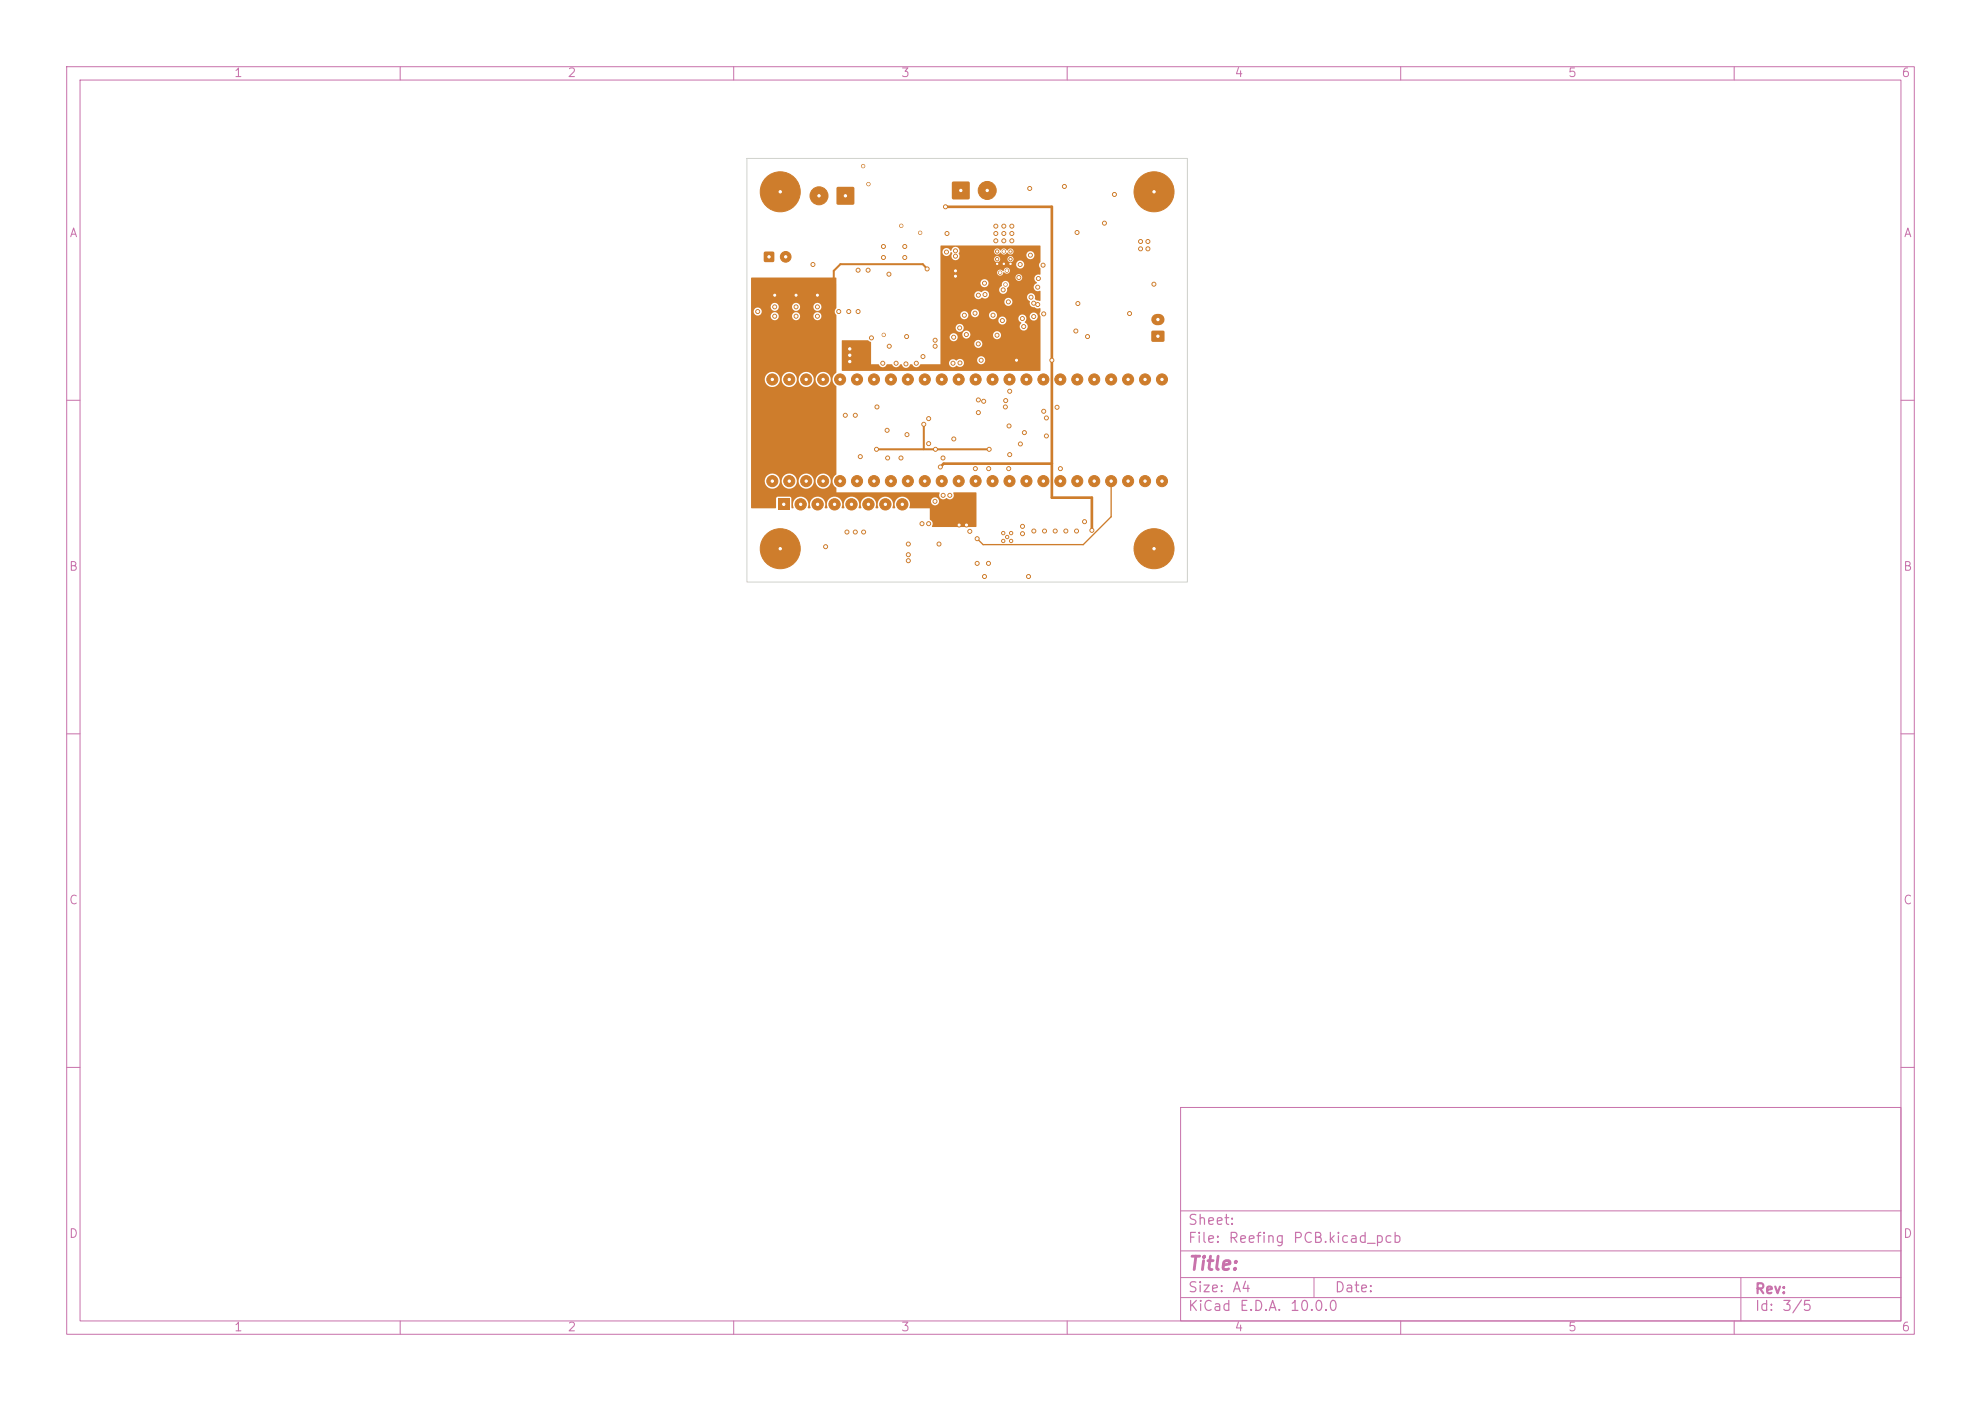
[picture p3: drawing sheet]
<svg xmlns="http://www.w3.org/2000/svg" width="297mm" height="210mm" viewBox="0 0 297 210" stroke-linecap="round" stroke-linejoin="round" font-family="sans-serif">
<defs><g id="words">
<text font-size="2" fill="#c872ab" x="178" y="190.9">Title:</text>
<g font-size="1.5" fill="#c872ab">
<text x="178" y="184">Sheet:</text>
<text x="178" y="186.7">File:</text>
<text x="184.1" y="186.7">Reefing</text>
<text x="193.7" y="186.7">PCB.kicad_pcb</text>
<text x="178" y="196.9">KiCad</text>
<text x="178" y="194.1">Size:</text>
<text x="184.7" y="194.1">A4</text>
<text x="185.7" y="196.9">E.D.A.</text>
<text x="193.3" y="196.9">10.0.0</text>
<text x="200" y="194.1">Date:</text>
<text x="263" y="194.3">Rev:</text>
<text x="263" y="196.9">Id:</text>
<text x="267.1" y="196.9">3/5</text>
</g>
<g font-size="1.3" fill="#c872ab">
<text x="35" y="11.9">1</text>
<text x="85" y="11.9">2</text>
<text x="135" y="11.9">3</text>
<text x="185" y="11.9">4</text>
<text x="235" y="11.9">5</text>
<text x="285" y="11.9">6</text>
<text x="10.3" y="35.9">A</text>
<text x="285.4" y="35.9">A</text>
<text x="10.3" y="85.9">B</text>
<text x="285.3" y="85.9">B</text>
<text x="10.3" y="135.9">C</text>
<text x="285.3" y="135.9">C</text>
<text x="10.3" y="185.9">D</text>
<text x="285.3" y="185.9">D</text>
<text x="35" y="199.9">1</text>
<text x="85" y="199.9">2</text>
<text x="135" y="199.9">3</text>
<text x="185" y="199.9">4</text>
<text x="235" y="199.9">5</text>
<text x="285" y="199.9">6</text>
</g>
</g></defs>
<g fill="none" stroke="#c872ab" stroke-width=".15">
<path d="M10 10h277v190h-277zM12 12h273v186h-273zM60 10v2M110 10v2M160 10v2M210 10v2M260 10v2M10 60h2M285 60h2M10 110h2M285 110h2M10 160h2"/>
<path d="M177 166h108v32h-108zM285 160h2M60 198v2M110 198v2M160 198v2M177 194.5h108M177 191.5h108M177 187.5h108M177 181.5h108M197 191.5v3M210 198v2M260 198v2"/>
<path d="M261 191.5v6.5"/>
</g>
<path d="M142.8 27.3h2.5v2.5h-2.5z" fill="#ce7d2c"/>
<g fill="#ce7d2c" stroke="#ce7d2c" stroke-width=".15">
<circle cx="148" cy="28.5" r="1.35"/>
<circle cx="151.5" cy="39.5" r=".25"/>
<circle cx="150.5" cy="39.5" r=".25"/>
<circle cx="149.5" cy="39.5" r=".25"/>
<circle cx="151.5" cy="38.9" r=".25"/>
<circle cx="151.5" cy="37.7" r=".25"/>
<circle cx="149.5" cy="37.7" r=".25"/>
<circle cx="149.5" cy="38.9" r=".25"/>
</g>
<path d="M172.7 49.6h1.8v1.6h-1.8z" fill="#ce7d2c"/>
<path d="M173.4 47.9h.4" fill="none" stroke="#ce7d2c" stroke-width="1.7"/>
<path d="M125.5 28.1h2.5v2.5h-2.5z" fill="#ce7d2c"/>
<g fill="#ce7d2c" stroke="#ce7d2c" stroke-width=".15">
<circle cx="122.8" cy="29.3" r="1.35"/>
<circle cx="150.4" cy="79.9" r=".25"/>
<circle cx="150.4" cy="81.1" r=".25"/>
<circle cx="151" cy="80.5" r=".25"/>
<circle cx="151.6" cy="79.9" r=".25"/>
<circle cx="151.6" cy="81.1" r=".25"/>
<circle cx="117" cy="82.2" r="3"/>
<circle cx="173" cy="82.2" r="3"/>
<circle cx="117" cy="28.7" r="3"/>
<circle cx="169.1" cy="56.9" r=".83"/>
<circle cx="166.6" cy="56.9" r=".83"/>
<circle cx="164.1" cy="56.9" r=".83"/>
<circle cx="161.5" cy="56.9" r=".83"/>
<circle cx="159" cy="56.9" r=".83"/>
<circle cx="156.4" cy="56.9" r=".83"/>
<circle cx="153.9" cy="56.9" r=".83"/>
<circle cx="151.4" cy="56.9" r=".83"/>
<circle cx="148.8" cy="56.9" r=".83"/>
<circle cx="146.3" cy="56.9" r=".83"/>
<circle cx="143.7" cy="56.9" r=".83"/>
<circle cx="141.2" cy="56.9" r=".83"/>
<circle cx="141.2" cy="72.1" r=".83"/>
<circle cx="143.7" cy="72.1" r=".83"/>
<circle cx="146.3" cy="72.1" r=".83"/>
<circle cx="148.8" cy="72.1" r=".83"/>
<circle cx="151.4" cy="72.1" r=".83"/>
<circle cx="153.9" cy="72.1" r=".83"/>
<circle cx="156.4" cy="72.1" r=".83"/>
<circle cx="159" cy="72.1" r=".83"/>
<circle cx="161.5" cy="72.1" r=".83"/>
<circle cx="164.1" cy="72.1" r=".83"/>
<circle cx="166.6" cy="72.1" r=".83"/>
<circle cx="136.1" cy="56.9" r=".83"/>
<circle cx="133.6" cy="56.9" r=".83"/>
<circle cx="131" cy="56.9" r=".83"/>
<circle cx="128.5" cy="56.9" r=".83"/>
<circle cx="126" cy="56.9" r=".83"/>
<circle cx="123.4" cy="56.9" r=".83"/>
<circle cx="120.9" cy="56.9" r=".83"/>
<circle cx="118.3" cy="56.9" r=".83"/>
<circle cx="115.8" cy="56.9" r=".83"/>
<circle cx="115.8" cy="72.1" r=".83"/>
<circle cx="118.3" cy="72.1" r=".83"/>
<circle cx="120.9" cy="72.1" r=".83"/>
<circle cx="123.4" cy="72.1" r=".83"/>
<circle cx="126" cy="72.1" r=".83"/>
<circle cx="128.5" cy="72.1" r=".83"/>
<circle cx="131" cy="72.1" r=".83"/>
<circle cx="133.6" cy="72.1" r=".83"/>
<circle cx="136.1" cy="72.1" r=".83"/>
<circle cx="138.7" cy="56.9" r=".83"/>
<circle cx="169.1" cy="72.1" r=".83"/>
<circle cx="174.2" cy="72.1" r=".83"/>
<circle cx="171.7" cy="56.9" r=".83"/>
<circle cx="138.7" cy="72.1" r=".83"/>
<circle cx="171.7" cy="72.1" r=".83"/>
<circle cx="174.2" cy="56.9" r=".83"/>
</g>
<path d="M116.6 74.8h1.7v1.7h-1.7z" fill="#ce7d2c"/>
<g fill="#ce7d2c" stroke="#ce7d2c" stroke-width=".15">
<circle cx="120" cy="75.6" r=".85"/>
<circle cx="122.6" cy="75.6" r=".85"/>
<circle cx="125.1" cy="75.6" r=".85"/>
<circle cx="127.7" cy="75.6" r=".85"/>
<circle cx="130.2" cy="75.6" r=".85"/>
<circle cx="132.7" cy="75.6" r=".85"/>
<circle cx="135.3" cy="75.6" r=".85"/>
<circle cx="173" cy="28.7" r="3"/>
</g>
<path d="M114.6 37.8h1.4v1.4h-1.4z" fill="#ce7d2c"/>
<g fill="#ce7d2c" stroke="#ce7d2c" stroke-width=".15">
<circle cx="117.8" cy="38.5" r=".8"/>
<circle cx="141.8" cy="31" r=".3"/>
<circle cx="157.7" cy="54" r=".3"/>
<circle cx="141" cy="70" r=".3"/>
<circle cx="163.7" cy="79.5" r=".3"/>
<circle cx="151.7" cy="33.9" r=".3"/>
<circle cx="140.2" cy="75.1" r=".3"/>
<circle cx="113.6" cy="46.7" r=".3"/>
<circle cx="147.5" cy="60.2" r=".3"/>
<circle cx="116.1" cy="47.4" r=".3"/>
<circle cx="133.1" cy="68.6" r=".3"/>
<circle cx="146.5" cy="84.4" r=".3"/>
<circle cx="151.3" cy="63.9" r=".3"/>
<circle cx="154.2" cy="86.4" r=".3"/>
<circle cx="161.5" cy="34.9" r=".3"/>
<circle cx="156.5" cy="61.7" r=".3"/>
<circle cx="147.6" cy="86.4" r=".3"/>
<circle cx="116.1" cy="46" r=".3"/>
<circle cx="154.5" cy="38.3" r=".3"/>
<circle cx="141.4" cy="74.3" r=".3"/>
<circle cx="154.4" cy="28.3" r=".3"/>
<circle cx="151.7" cy="36.1" r=".3"/>
<circle cx="136.2" cy="81.6" r=".3"/>
<circle cx="169.3" cy="47" r=".3"/>
<circle cx="128.6" cy="40.5" r=".3"/>
<circle cx="125.8" cy="46.7" r=".3"/>
<circle cx="137.4" cy="54.4" r=".3"/>
<circle cx="122.5" cy="46" r=".3"/>
<circle cx="149.3" cy="36.1" r=".3"/>
<circle cx="135.1" cy="68.6" r=".3"/>
<circle cx="154.6" cy="44.6" r=".3"/>
<circle cx="151.7" cy="35" r=".3"/>
<circle cx="158.2" cy="79.6" r=".3"/>
<circle cx="136.2" cy="83.1" r=".3"/>
<circle cx="156.6" cy="79.6" r=".3"/>
<circle cx="149.3" cy="33.9" r=".3"/>
<circle cx="172.1" cy="37.3" r=".3"/>
<circle cx="153.3" cy="78.9" r=".3"/>
<circle cx="148.9" cy="47.3" r=".3"/>
<circle cx="163" cy="50.4" r=".3"/>
<circle cx="167.1" cy="29.2" r=".3"/>
<circle cx="119.4" cy="46" r=".3"/>
<circle cx="156.9" cy="65.4" r=".3"/>
<circle cx="119.4" cy="47.4" r=".3"/>
<circle cx="122.5" cy="47.4" r=".3"/>
<circle cx="147.1" cy="54" r=".3"/>
<circle cx="145.4" cy="79.7" r=".3"/>
<circle cx="130.2" cy="27.6" r=".25"/>
<circle cx="159.8" cy="79.6" r=".3"/>
<circle cx="132.4" cy="54.4" r=".3"/>
<circle cx="153.3" cy="80" r=".3"/>
<circle cx="162.6" cy="78.2" r=".3"/>
<circle cx="130.1" cy="40.5" r=".3"/>
<circle cx="140.8" cy="81.6" r=".3"/>
<circle cx="132.5" cy="50.2" r=".25"/>
<circle cx="172.1" cy="36.2" r=".3"/>
<circle cx="155.6" cy="45.7" r=".3"/>
<circle cx="155" cy="45.5" r=".3"/>
<circle cx="140.2" cy="51" r=".3"/>
<circle cx="150.5" cy="37.7" r=".25"/>
<circle cx="133.3" cy="41.1" r=".3"/>
<circle cx="150.5" cy="35" r=".3"/>
<circle cx="150.5" cy="33.9" r=".3"/>
<circle cx="165.6" cy="33.5" r=".3"/>
<circle cx="159.6" cy="27.9" r=".3"/>
<circle cx="136.2" cy="84.1" r=".3"/>
<circle cx="134.4" cy="54.4" r=".3"/>
<circle cx="171" cy="36.2" r=".3"/>
<circle cx="155" cy="79.6" r=".3"/>
<circle cx="142.4" cy="74.3" r=".3"/>
<circle cx="123.8" cy="82" r=".3"/>
<circle cx="161.6" cy="45.5" r=".3"/>
<circle cx="143.9" cy="54.4" r=".3"/>
<circle cx="171" cy="37.3" r=".3"/>
<circle cx="161.4" cy="79.6" r=".3"/>
<circle cx="150.5" cy="36.1" r=".3"/>
<circle cx="148.2" cy="84.4" r=".3"/>
<circle cx="132.5" cy="37" r=".3"/>
<circle cx="149.3" cy="35" r=".3"/>
<circle cx="141.4" cy="68.6" r=".3"/>
<circle cx="132.5" cy="38.6" r=".3"/>
<circle cx="121.9" cy="39.6" r=".3"/>
<circle cx="147.6" cy="42.5" r=".3"/>
<circle cx="127.2" cy="46.7" r=".3"/>
<circle cx="143.2" cy="37.6" r=".3"/>
<circle cx="143.2" cy="38.4" r=".3"/>
<circle cx="128.6" cy="46.7" r=".3"/>
<circle cx="135.1" cy="33.8" r=".25"/>
<circle cx="140.2" cy="51.9" r=".3"/>
<circle cx="143.2" cy="40.6" r=".3"/>
<circle cx="152.4" cy="54" r=".3"/>
<circle cx="143.2" cy="41.4" r=".3"/>
<circle cx="127.4" cy="54.2" r=".4"/>
<circle cx="127.4" cy="53.3" r=".4"/>
<circle cx="127.4" cy="52.3" r=".4"/>
<circle cx="129" cy="68.4" r=".3"/>
<circle cx="141.9" cy="37.8" r=".3"/>
<circle cx="135.9" cy="50.4" r=".3"/>
<circle cx="153.6" cy="64.9" r=".3"/>
<circle cx="159" cy="70.3" r=".3"/>
<circle cx="143.9" cy="49.2" r=".3"/>
<circle cx="144.9" cy="50.2" r=".3"/>
<circle cx="161.3" cy="49.6" r=".3"/>
<circle cx="173" cy="42.6" r=".3"/>
<circle cx="122.5" cy="44.2" r=".3"/>
<circle cx="116.1" cy="44.2" r=".3"/>
<circle cx="139" cy="40.3" r=".3"/>
<circle cx="119.4" cy="44.2" r=".3"/>
<circle cx="143.8" cy="78.7" r=".3"/>
<circle cx="144.9" cy="78.7" r=".3"/>
<circle cx="133.3" cy="51.9" r=".3"/>
<circle cx="138.4" cy="53.4" r=".3"/>
<circle cx="156.9" cy="62.7" r=".3"/>
<circle cx="151.4" cy="68.1" r=".3"/>
<circle cx="158.5" cy="61" r=".3"/>
<circle cx="153" cy="66.6" r=".3"/>
<circle cx="156.4" cy="39.7" r=".3"/>
<circle cx="156.5" cy="47" r=".3"/>
<circle cx="137.9" cy="34.9" r=".25"/>
<circle cx="129.4" cy="24.9" r=".25"/>
<circle cx="138.5" cy="63.6" r=".3"/>
<circle cx="155.6" cy="43" r=".3"/>
<circle cx="155" cy="47.5" r=".3"/>
<circle cx="131.4" cy="67.4" r=".3"/>
<circle cx="140.2" cy="67.4" r=".3"/>
<circle cx="148.3" cy="67.4" r=".3"/>
<circle cx="146.7" cy="44.2" r=".3"/>
<circle cx="152.9" cy="39.6" r=".3"/>
<circle cx="151.2" cy="45.3" r=".3"/>
<circle cx="139.2" cy="78.5" r=".3"/>
<circle cx="151.2" cy="70.3" r=".3"/>
<circle cx="148.2" cy="70.3" r=".3"/>
<circle cx="138.2" cy="78.5" r=".3"/>
<circle cx="135.7" cy="37" r=".3"/>
<circle cx="146.5" cy="80.7" r=".3"/>
<circle cx="152.8" cy="41.6" r=".3"/>
<circle cx="155.7" cy="41.7" r=".3"/>
<circle cx="151.4" cy="58.7" r=".3"/>
<circle cx="150.9" cy="40.6" r=".25"/>
<circle cx="153.3" cy="47.7" r=".3"/>
<circle cx="146.7" cy="61.9" r=".3"/>
<circle cx="153.5" cy="49" r=".3"/>
<circle cx="149.9" cy="40.9" r=".25"/>
<circle cx="149.5" cy="50.3" r=".3"/>
<circle cx="146.2" cy="47" r=".3"/>
<circle cx="150.3" cy="48" r=".3"/>
<circle cx="150.8" cy="60" r=".3"/>
<circle cx="150.4" cy="43.5" r=".3"/>
<circle cx="143" cy="50.6" r=".3"/>
<circle cx="144.6" cy="47.3" r=".3"/>
<circle cx="150.8" cy="42.6" r=".25"/>
<circle cx="147.7" cy="44.2" r=".3"/>
<circle cx="126.7" cy="62.3" r=".3"/>
<circle cx="127" cy="79.7" r=".3"/>
<circle cx="128.2" cy="79.7" r=".3"/>
<circle cx="128.2" cy="62.3" r=".3"/>
<circle cx="146.2" cy="70.3" r=".3"/>
<circle cx="129.5" cy="79.7" r=".3"/>
<circle cx="135.7" cy="38.6" r=".3"/>
<circle cx="150.7" cy="61" r=".3"/>
<circle cx="139.2" cy="66.5" r=".3"/>
<circle cx="139.2" cy="62.7" r=".3"/>
<circle cx="136" cy="65.1" r=".3"/>
<circle cx="146.7" cy="60" r=".3"/>
<circle cx="131.5" cy="61" r=".3"/>
<circle cx="142" cy="35" r=".3"/>
<circle cx="133" cy="64.5" r=".3"/>
<circle cx="143" cy="65.8" r=".3"/>
<circle cx="142.9" cy="54.4" r=".3"/>
<circle cx="146.7" cy="51.6" r=".3"/>
<circle cx="135.8" cy="54.6" r=".3"/>
<circle cx="130.7" cy="50.7" r=".3"/>
</g>
<path d="M141.7 31h16v43.6h6v4.9M157.7 69.5h-16.2l-.5 .5" fill="none" stroke="#ce7d2c" stroke-width=".4"/>
<path d="M139 40.3l-.7-.7h-12.3l-1 1v1.6M131.4 67.4h16.9M138.5 63.6v3.8" fill="none" stroke="#ce7d2c" stroke-width=".3"/>
<path d="M166.6 72.1v5.4l-4.2 4.1h-15l-.9-.8" fill="none" stroke="#ce7d2c" stroke-width=".2"/>
<g fill="#ce7d2c">
<path d="M112.6 41.6h12.7l.1 4.6a.65 .65 0 0 0 0 1.1v8.5a1.24 1.24 0 0 0 0 2.1v13.2a1.24 1.24 0 0 0 0 2.1v.6h15.4l.1 .1a.64 .64 0 0 0 .2 .8 .64 .64 0 0 0 .8-.1 .64 .64 0 0 0 .9 .1 .64 .64 0 0 0 .1-.8l3.5-.1v5.1l-6.6 .1-.1-.1a.77 .77 0 0 0-.3-1.1v-1.6h-3v-.7l-.1-.4h3.3v.1a.61 .61 0 0 0 .9 .5 .61 .61 0 0 0 0-1.1 .61 .61 0 0 0-.9 .5l-3.3-.1a1.18 1.18 0 0 0-1.6-.4 1.18 1.18 0 0 0-.5 1.5l-.3 .1-.1-.1a1.17 1.17 0 0 0-1.1-1.6 1.17 1.17 0 0 0-1 1.6l-.3 .1-.1-.1a1.17 1.17 0 0 0-1.1-1.6 1.17 1.17 0 0 0-1.1 1.6l-.3 .1-.1-.1a1.17 1.17 0 0 0-1.1-1.6 1.17 1.17 0 0 0-1 1.6l-.3 .1-.1-.1a1.17 1.17 0 0 0-1.1-1.6 1.17 1.17 0 0 0-1 1.6l-.4 .1-.1-.1a1.17 1.17 0 0 0-1.1-1.6 1.17 1.17 0 0 0-1 1.6l-.3 .1-.1-.1a1.17 1.17 0 0 0-1.1-1.6 1.17 1.17 0 0 0-1 1.6l-.2 .1-.1-.1v-1.4l-.2-.2-1.9-.1-.2 .3-.1 1.5h-3.7v-4.2h2.1a1.14 1.14 0 0 0 1.1 1.3 1.14 1.14 0 0 0 1.1-1.3h.3v.2a1.14 1.14 0 0 0 1.2 1 1.14 1.14 0 0 0 1.1-1.2h.2v.2a1.14 1.14 0 0 0 1.3 1 1.14 1.14 0 0 0 1-1.2h.3v.2a1.14 1.14 0 0 0 1.7 .9 1.14 1.14 0 0 0 0-1.9 1.14 1.14 0 0 0-1.7 .8h-.3v-.1a1.14 1.14 0 0 0-1.2-.9 1.14 1.14 0 0 0-1.1 1h-.2l-.1-.1a1.14 1.14 0 0 0-1.2-.9 1.14 1.14 0 0 0-1 1h-.3v-.1a1.14 1.14 0 0 0-1.2-.9 1.14 1.14 0 0 0-1 1h-2.1v-15.2h2.1v.2a1.14 1.14 0 0 0 1.2 1 1.14 1.14 0 0 0 1-1.2h.3v.2a1.14 1.14 0 0 0 1.2 1 1.14 1.14 0 0 0 1.1-1.2h.2v.2a1.14 1.14 0 0 0 1.3 1 1.14 1.14 0 0 0 1-1.2h.3v.2a1.14 1.14 0 0 0 1.7 .8 1.14 1.14 0 0 0 0-1.9 1.14 1.14 0 0 0-1.7 .9h-.3v-.2a1.14 1.14 0 0 0-1.2-.9 1.14 1.14 0 0 0-1.1 1.1h-.2l-.1-.2a1.14 1.14 0 0 0-1.2-.9 1.14 1.14 0 0 0-1 1.1h-.3v-.2a1.14 1.14 0 0 0-1.2-.9 1.14 1.14 0 0 0-1 1.1h-2.1v-9.5h2.9v.2a.61 .61 0 0 0 .7 .5 .61 .61 0 0 0 .6-.7h1.9v.2a.61 .61 0 0 0 .7 .5 .61 .61 0 0 0 .6-.7h1.9v.2a.61 .61 0 0 0 1 .4 .61 .61 0 0 0 0-1 .61 .61 0 0 0-1 .4h-1.9l-.1-.1a.61 .61 0 0 0-.6-.4 .61 .61 0 0 0-.6 .5h-1.9l-.1-.1a.61 .61 0 0 0-.6-.4 .61 .61 0 0 0-.6 .5h-2.9v-.7h.4v.2a.61 .61 0 0 0 .9 .4 .61 .61 0 0 0 0-1 .61 .61 0 0 0-.9 .4h-.4v-.7h2.9v.2a.61 .61 0 0 0 .7 .5 .61 .61 0 0 0 .6-.7h1.9v.2a.61 .61 0 0 0 .7 .5 .61 .61 0 0 0 .6-.7h1.9v.2a.61 .61 0 0 0 1 .4 .61 .61 0 0 0 0-1 .61 .61 0 0 0-1 .4h-1.9l-.1-.1a.61 .61 0 0 0-.6-.4 .61 .61 0 0 0-.6 .5h-1.9l-.1-.1a.61 .61 0 0 0-.6-.4 .61 .61 0 0 0-.6 .5h-2.9z"/>
<path d="M126.2 51h3.9l.5 .3v3.3h1.1a.7 .7 0 0 0 .7 .5 .7 .7 0 0 0 .6-.5h.8a.67 .67 0 0 0 .6 .5 .67 .67 0 0 0 .6-.5h.2a.67 .67 0 0 0 .7 .6 .67 .67 0 0 0 .6-.6h.3a.67 .67 0 0 0 .6 .5 .67 .67 0 0 0 .6-.5h3v-.2h1.3v.1a.67 .67 0 0 0 .5 .5 .67 .67 0 0 0 .7-.2 .61 .61 0 0 0 .9 0 .61 .61 0 0 0-.1-.9h2.2v.2a.61 .61 0 0 0 .9 .4 .61 .61 0 0 0 0-1 .61 .61 0 0 0-.9 .4h-2.2a.8 .8 0 0 0-1 .1 .61 .61 0 0 0-.6-.1 .61 .61 0 0 0-.4 .5h-1.3v-2.9h5.1v.1a.61 .61 0 0 0 .9 .5 .61 .61 0 0 0 0-1.1 .61 .61 0 0 0-.9 .5h-5.1v-1h1.4v.1a.61 .61 0 0 0 .9 .5 .61 .61 0 0 0 .1-1h.9v.1a.6 .6 0 0 0 .6 .6 .6 .6 0 0 0 .6-.6h3.4v.1a.61 .61 0 0 0 .9 .5 .61 .61 0 0 0 0-1.1 .61 .61 0 0 0-.9 .5h-3.4v-.1a.61 .61 0 0 0-.6-.6 .61 .61 0 0 0-.6 .6h-1a.61 .61 0 0 0-.9 .4h-1.4v-1.4h2.3v.1a.61 .61 0 0 0 .9 .5 .61 .61 0 0 0 0-1.1 .61 .61 0 0 0-.9 .5h-2.3v-1.1h8.7v.1a.61 .61 0 0 0 .8 .5 .61 .61 0 0 0 .3-.9h1.9v.3l.4 .5a.61 .61 0 0 0 0 .9 .61 .61 0 0 0 .9-.2 .61 .61 0 0 0-.3-.8l-.1-.2a.61 .61 0 0 0 .2-.8h.6v.1a.61 .61 0 0 0 .9 .5 .61 .61 0 0 0 0-1.1 .61 .61 0 0 0-.9 .5h-.6l-.2-.1a.61 .61 0 0 0-.9 .4h-1.9l-.2-.1a.61 .61 0 0 0-.9 .4h-8.7v-.8h3v.1a.61 .61 0 0 0 .8 .5 .61 .61 0 0 0 .3-.9h.5v.1a.6 .6 0 0 0 .5 .6 .6 .6 0 0 0 .6-.4h1.6v.1a.61 .61 0 0 0 .9 .5 .61 .61 0 0 0 0-1.1 .61 .61 0 0 0-.9 .5h-1.6l.1-.2a.61 .61 0 0 0-.5-.7 .61 .61 0 0 0-.7 .6h-.5l-.2-.1a.61 .61 0 0 0-.9 .4h-3v-2h9.6v.1a.61 .61 0 0 0 .9 .5 .61 .61 0 0 0 0-1.1 .61 .61 0 0 0-.9 .5h-9.6v-1h5.1v.1a.67 .67 0 0 0 .5 .5 .67 .67 0 0 0 .7-.2 .62 .62 0 0 0 .9-.1 .62 .62 0 0 0-.2-.9 .62 .62 0 0 0-.9 .2 .65 .65 0 0 0-1 .4h-5.1v-.8h8.8v.1a.62 .62 0 0 0 .8 .5 .62 .62 0 0 0 .4-.8 .58 .58 0 0 0 .2-.8 .58 .58 0 0 0-.7-.3 .58 .58 0 0 0-.3 .8l-.3 .2-.1 .3h-8.8v-1h6a.61 .61 0 0 0 .8 .6 .61 .61 0 0 0 .2-1 .61 .61 0 0 0-1 .2v.2h-6v-.9h11.2a.5 .5 0 0 0 .7 .6 .5 .5 0 0 0 .2-.8 .5 .5 0 0 0-.8 .1l-.1 .1h-11.2v-.7h8.5a.49 .49 0 0 0 .5 .5 .49 .49 0 0 0 .5-.5 .48 .48 0 0 0 .7 .1 .48 .48 0 0 0-.1-.8 .55 .55 0 0 0-.7 .5h-.1a.45 .45 0 0 0-.5-.2 .45 .45 0 0 0-.3 .4h-8.5v-1.2h11.3v.1a.61 .61 0 0 0 1 .5 .61 .61 0 0 0 0-1.1 .61 .61 0 0 0-1 .5h-11.3v-1.9h.3v.2a.65 .65 0 0 0 .7 .5 .65 .65 0 0 0 .6-.6l.2 .2a.64 .64 0 0 0 .1 .8 .64 .64 0 0 0 .8 0h5.3v.1a.45 .45 0 0 0 .6 .4 .45 .45 0 0 0 .4-.5h1v.1a.45 .45 0 0 0 .7 .3 .45 .45 0 0 0 0-.7 .45 .45 0 0 0-.7 .3h-1l-.1-.1a.45 .45 0 0 0-.5-.3 .45 .45 0 0 0-.4 .4h-5.3l.2-.3-.1-.3h10.1v.1a.61 .61 0 0 0 .9 .5 .61 .61 0 0 0 0-1.1 .61 .61 0 0 0-.9 .5h-10.1l-.1-.2 .2-.4h5.1v.2a.51 .51 0 0 0 .5 .3 .51 .51 0 0 0 .5-.3 .55 .55 0 0 0 .5 .4 .55 .55 0 0 0 .5-.4 .47 .47 0 0 0 .7 .3 .47 .47 0 0 0 .1-.7 .47 .47 0 0 0-.8 .2l-.1-.1a.52 .52 0 0 0-.5-.3 .52 .52 0 0 0-.4 .4 .48 .48 0 0 0-.5-.3 .48 .48 0 0 0-.5 .3h-5.1v-.1a.61 .61 0 0 0-.7-.5 .61 .61 0 0 0-.6 .5l-.1 .1a.63 .63 0 0 0-.6-.4 .63 .63 0 0 0-.6 .5h-.3l.1-.9h14.8l.1 .1v2.3a.69 .69 0 0 0 0 1.1v.8a.68 .68 0 0 0-.9 .4 .68 .68 0 0 0 .4 .9 .66 .66 0 0 0-.5 .9 .66 .66 0 0 0 1 .3v1.5l-.6-.1-.2-.1a.62 .62 0 0 0-.3-.9 .62 .62 0 0 0-.8 .3 .62 .62 0 0 0 .3 .8 .65 .65 0 0 0 .7 .9v.1a.77 .77 0 0 0 .9 .1v.5l-.1 .3 .1 .4-.1 8.2h-29.6l-.1-.1z"/>
</g>
<path d="M112 23.8h66v63.5h-66z" fill="none" stroke="#d0d2cd" stroke-width=".15"/>
<g fill="#fff" stroke="#fff" stroke-width=".15">
<circle cx="141.7" cy="31" r=".15"/>
<circle cx="157.7" cy="54" r=".15"/>
<circle cx="141" cy="70" r=".15"/>
<circle cx="163.7" cy="79.5" r=".15"/>
<circle cx="151.7" cy="33.9" r=".15"/>
<circle cx="140.2" cy="75.2" r=".15"/>
<circle cx="113.6" cy="46.7" r=".15"/>
<circle cx="147.5" cy="60.1" r=".15"/>
<circle cx="116.1" cy="47.4" r=".15"/>
<circle cx="133.1" cy="68.7" r=".15"/>
<circle cx="146.5" cy="84.5" r=".15"/>
<circle cx="151.3" cy="63.8" r=".15"/>
<circle cx="154.2" cy="86.4" r=".15"/>
<circle cx="161.5" cy="34.9" r=".15"/>
<circle cx="156.5" cy="61.7" r=".15"/>
<circle cx="147.6" cy="86.4" r=".15"/>
<circle cx="116.1" cy="46" r=".15"/>
<circle cx="154.5" cy="38.3" r=".15"/>
<circle cx="141.4" cy="74.2" r=".15"/>
<circle cx="154.4" cy="28.2" r=".15"/>
<circle cx="151.7" cy="36.1" r=".15"/>
<circle cx="136.2" cy="81.5" r=".15"/>
<circle cx="169.4" cy="47" r=".15"/>
<circle cx="128.7" cy="40.5" r=".15"/>
<circle cx="125.7" cy="46.7" r=".15"/>
<circle cx="137.4" cy="54.5" r=".15"/>
<circle cx="122.6" cy="46" r=".15"/>
<circle cx="149.3" cy="36.1" r=".15"/>
<circle cx="135.1" cy="68.7" r=".15"/>
<circle cx="154.6" cy="44.5" r=".15"/>
<circle cx="151.7" cy="35" r=".15"/>
<circle cx="158.2" cy="79.6" r=".15"/>
<circle cx="136.2" cy="83.2" r=".15"/>
<circle cx="156.6" cy="79.6" r=".15"/>
<circle cx="149.3" cy="33.9" r=".15"/>
<circle cx="172.1" cy="37.3" r=".15"/>
<circle cx="153.3" cy="78.9" r=".15"/>
<circle cx="148.9" cy="47.2" r=".15"/>
<circle cx="163.1" cy="50.4" r=".15"/>
<circle cx="167.1" cy="29.1" r=".15"/>
<circle cx="119.3" cy="46" r=".15"/>
<circle cx="156.9" cy="65.4" r=".15"/>
<circle cx="119.3" cy="47.4" r=".15"/>
<circle cx="122.6" cy="47.4" r=".15"/>
<circle cx="147.1" cy="54" r=".15"/>
<circle cx="145.4" cy="79.6" r=".15"/>
<circle cx="130.2" cy="27.6" r=".15"/>
<circle cx="159.8" cy="79.6" r=".15"/>
<circle cx="132.3" cy="54.5" r=".15"/>
<circle cx="153.3" cy="80" r=".15"/>
<circle cx="162.6" cy="78.2" r=".15"/>
<circle cx="130.1" cy="40.5" r=".15"/>
<circle cx="140.8" cy="81.5" r=".15"/>
<circle cx="132.5" cy="50.2" r=".15"/>
<circle cx="172.1" cy="36.2" r=".15"/>
<circle cx="155.6" cy="45.7" r=".15"/>
<circle cx="155" cy="45.4" r=".15"/>
<circle cx="140.2" cy="51" r=".15"/>
<circle cx="150.5" cy="37.7" r=".15"/>
<circle cx="133.3" cy="41.1" r=".15"/>
<circle cx="150.5" cy="35" r=".15"/>
<circle cx="150.5" cy="33.9" r=".15"/>
<circle cx="165.6" cy="33.4" r=".15"/>
<circle cx="159.6" cy="28" r=".15"/>
<circle cx="136.2" cy="84.1" r=".15"/>
<circle cx="134.3" cy="54.5" r=".15"/>
<circle cx="171" cy="36.2" r=".15"/>
<circle cx="155" cy="79.6" r=".15"/>
<circle cx="142.4" cy="74.2" r=".15"/>
<circle cx="123.8" cy="81.9" r=".15"/>
<circle cx="161.6" cy="45.5" r=".15"/>
<circle cx="143.9" cy="54.4" r=".15"/>
<circle cx="171" cy="37.3" r=".15"/>
<circle cx="161.4" cy="79.6" r=".15"/>
<circle cx="150.5" cy="36.1" r=".15"/>
<circle cx="148.2" cy="84.5" r=".15"/>
<circle cx="132.4" cy="37" r=".15"/>
<circle cx="149.3" cy="35" r=".15"/>
<circle cx="141.4" cy="68.6" r=".15"/>
<circle cx="132.4" cy="38.6" r=".15"/>
<circle cx="121.9" cy="39.7" r=".15"/>
<circle cx="147.6" cy="42.4" r=".15"/>
<circle cx="127.3" cy="46.7" r=".15"/>
<circle cx="143.2" cy="37.6" r=".15"/>
<circle cx="143.2" cy="38.4" r=".15"/>
<circle cx="128.7" cy="46.7" r=".15"/>
<circle cx="135.1" cy="33.8" r=".15"/>
<circle cx="140.2" cy="51.9" r=".15"/>
<circle cx="143.2" cy="40.6" r=".15"/>
<circle cx="152.4" cy="54" r=".15"/>
<circle cx="143.2" cy="41.4" r=".15"/>
<circle cx="127.4" cy="54.2" r=".17"/>
<circle cx="127.4" cy="53.3" r=".17"/>
<circle cx="127.4" cy="52.3" r=".17"/>
<circle cx="129" cy="68.5" r=".15"/>
<circle cx="141.9" cy="37.8" r=".15"/>
<circle cx="135.9" cy="50.4" r=".15"/>
<circle cx="153.6" cy="64.8" r=".15"/>
<circle cx="159" cy="70.2" r=".15"/>
<circle cx="143.9" cy="49.1" r=".15"/>
<circle cx="144.9" cy="50.1" r=".15"/>
<circle cx="161.3" cy="49.6" r=".15"/>
<circle cx="173" cy="42.6" r=".15"/>
<circle cx="122.6" cy="44.2" r=".15"/>
<circle cx="116.1" cy="44.2" r=".15"/>
<circle cx="139" cy="40.3" r=".15"/>
<circle cx="119.3" cy="44.2" r=".15"/>
<circle cx="143.8" cy="78.7" r=".15"/>
<circle cx="144.9" cy="78.7" r=".15"/>
<circle cx="133.3" cy="51.9" r=".15"/>
<circle cx="138.4" cy="53.5" r=".15"/>
<circle cx="156.9" cy="62.7" r=".15"/>
<circle cx="151.4" cy="68.2" r=".15"/>
<circle cx="158.5" cy="61.1" r=".15"/>
<circle cx="153" cy="66.5" r=".15"/>
<circle cx="156.4" cy="39.8" r=".15"/>
<circle cx="156.5" cy="47.1" r=".15"/>
<circle cx="138" cy="34.9" r=".15"/>
<circle cx="129.4" cy="24.9" r=".15"/>
<circle cx="138.5" cy="63.6" r=".15"/>
<circle cx="155.6" cy="43.1" r=".15"/>
<circle cx="155" cy="47.4" r=".15"/>
<circle cx="131.4" cy="67.3" r=".15"/>
<circle cx="140.2" cy="67.3" r=".15"/>
<circle cx="148.3" cy="67.3" r=".15"/>
<circle cx="146.7" cy="44.2" r=".15"/>
<circle cx="152.9" cy="39.7" r=".15"/>
<circle cx="151.2" cy="45.2" r=".15"/>
<circle cx="139.2" cy="78.5" r=".15"/>
<circle cx="151.2" cy="70.2" r=".15"/>
<circle cx="148.2" cy="70.2" r=".15"/>
<circle cx="138.2" cy="78.5" r=".15"/>
<circle cx="135.7" cy="36.9" r=".15"/>
<circle cx="146.5" cy="80.8" r=".15"/>
<circle cx="152.7" cy="41.6" r=".15"/>
<circle cx="155.7" cy="41.8" r=".15"/>
<circle cx="151.4" cy="58.6" r=".15"/>
<circle cx="150.9" cy="40.6" r=".15"/>
<circle cx="153.3" cy="47.8" r=".15"/>
<circle cx="146.7" cy="61.8" r=".15"/>
<circle cx="153.5" cy="49" r=".15"/>
<circle cx="150" cy="40.9" r=".15"/>
<circle cx="149.5" cy="50.2" r=".15"/>
<circle cx="146.2" cy="47" r=".15"/>
<circle cx="150.3" cy="48.1" r=".15"/>
<circle cx="150.8" cy="60.1" r=".15"/>
<circle cx="150.4" cy="43.4" r=".15"/>
<circle cx="143" cy="50.5" r=".15"/>
<circle cx="144.6" cy="47.2" r=".15"/>
<circle cx="150.7" cy="42.7" r=".15"/>
<circle cx="147.7" cy="44.1" r=".15"/>
<circle cx="126.7" cy="62.3" r=".15"/>
<circle cx="127" cy="79.7" r=".15"/>
<circle cx="128.2" cy="79.8" r=".15"/>
<circle cx="128.2" cy="62.2" r=".15"/>
<circle cx="146.2" cy="70.2" r=".15"/>
<circle cx="129.5" cy="79.8" r=".15"/>
<circle cx="135.7" cy="38.6" r=".15"/>
<circle cx="150.7" cy="61" r=".15"/>
<circle cx="139.2" cy="66.5" r=".15"/>
<circle cx="139.2" cy="62.8" r=".15"/>
<circle cx="136" cy="65.2" r=".15"/>
<circle cx="146.7" cy="59.9" r=".15"/>
<circle cx="131.5" cy="61" r=".15"/>
<circle cx="142" cy="35" r=".15"/>
<circle cx="133" cy="64.5" r=".15"/>
<circle cx="143" cy="65.8" r=".15"/>
<circle cx="142.9" cy="54.5" r=".15"/>
<circle cx="146.7" cy="51.5" r=".15"/>
<circle cx="135.8" cy="54.5" r=".15"/>
<circle cx="130.7" cy="50.6" r=".15"/>
<circle cx="144" cy="28.6" r=".17"/>
<circle cx="148" cy="28.6" r=".17"/>
<circle cx="151.5" cy="39.6" r=".1"/>
<circle cx="150.5" cy="39.6" r=".1"/>
<circle cx="149.5" cy="39.6" r=".1"/>
<circle cx="151.5" cy="38.9" r=".1"/>
<circle cx="151.5" cy="37.7" r=".1"/>
<circle cx="149.5" cy="37.7" r=".1"/>
<circle cx="149.5" cy="38.9" r=".1"/>
<circle cx="173.6" cy="50.4" r=".17"/>
<circle cx="173.6" cy="47.9" r=".17"/>
<circle cx="126.8" cy="29.3" r=".17"/>
<circle cx="122.8" cy="29.3" r=".17"/>
<circle cx="150.4" cy="79.9" r=".1"/>
<circle cx="150.4" cy="81.1" r=".1"/>
<circle cx="151" cy="80.5" r=".1"/>
<circle cx="151.6" cy="79.9" r=".1"/>
<circle cx="151.6" cy="81.1" r=".1"/>
<circle cx="117" cy="82.3" r=".17"/>
<circle cx="173" cy="82.3" r=".17"/>
<circle cx="117" cy="28.7" r=".17"/>
<circle cx="169.1" cy="56.9" r=".17"/>
<circle cx="166.6" cy="56.9" r=".17"/>
<circle cx="164" cy="56.9" r=".17"/>
<circle cx="161.5" cy="56.9" r=".17"/>
<circle cx="159" cy="56.9" r=".17"/>
<circle cx="156.4" cy="56.9" r=".17"/>
<circle cx="153.9" cy="56.9" r=".17"/>
<circle cx="151.3" cy="56.9" r=".17"/>
<circle cx="148.8" cy="56.9" r=".17"/>
<circle cx="146.3" cy="56.9" r=".17"/>
<circle cx="143.7" cy="56.9" r=".17"/>
<circle cx="141.2" cy="56.9" r=".17"/>
<circle cx="141.2" cy="72.1" r=".17"/>
<circle cx="143.7" cy="72.1" r=".17"/>
<circle cx="146.3" cy="72.1" r=".17"/>
<circle cx="148.8" cy="72.1" r=".17"/>
<circle cx="151.3" cy="72.1" r=".17"/>
<circle cx="153.9" cy="72.1" r=".17"/>
<circle cx="156.4" cy="72.1" r=".17"/>
<circle cx="159" cy="72.1" r=".17"/>
<circle cx="161.5" cy="72.1" r=".17"/>
<circle cx="164" cy="72.1" r=".17"/>
<circle cx="166.6" cy="72.1" r=".17"/>
<circle cx="136.1" cy="56.9" r=".17"/>
<circle cx="133.6" cy="56.9" r=".17"/>
<circle cx="131" cy="56.9" r=".17"/>
<circle cx="128.5" cy="56.9" r=".17"/>
<circle cx="125.9" cy="56.9" r=".17"/>
<circle cx="123.4" cy="56.9" r=".17"/>
<circle cx="120.9" cy="56.9" r=".17"/>
<circle cx="118.3" cy="56.9" r=".17"/>
<circle cx="115.8" cy="56.9" r=".17"/>
<circle cx="115.8" cy="72.1" r=".17"/>
<circle cx="118.3" cy="72.1" r=".17"/>
<circle cx="120.9" cy="72.1" r=".17"/>
<circle cx="123.4" cy="72.1" r=".17"/>
<circle cx="125.9" cy="72.1" r=".17"/>
<circle cx="128.5" cy="72.1" r=".17"/>
<circle cx="131" cy="72.1" r=".17"/>
<circle cx="133.6" cy="72.1" r=".17"/>
<circle cx="136.1" cy="72.1" r=".17"/>
<circle cx="138.6" cy="56.9" r=".17"/>
<circle cx="169.1" cy="72.1" r=".17"/>
<circle cx="174.2" cy="72.1" r=".17"/>
<circle cx="171.7" cy="56.9" r=".17"/>
<circle cx="138.6" cy="72.1" r=".17"/>
<circle cx="171.7" cy="72.1" r=".17"/>
<circle cx="174.2" cy="56.9" r=".17"/>
<circle cx="117.5" cy="75.6" r=".18"/>
<circle cx="120" cy="75.6" r=".18"/>
<circle cx="122.6" cy="75.6" r=".18"/>
<circle cx="125.1" cy="75.6" r=".18"/>
<circle cx="127.7" cy="75.6" r=".18"/>
<circle cx="130.2" cy="75.6" r=".18"/>
<circle cx="132.7" cy="75.6" r=".18"/>
<circle cx="135.3" cy="75.6" r=".18"/>
<circle cx="173" cy="28.7" r=".17"/>
<circle cx="115.3" cy="38.5" r=".17"/>
<circle cx="117.8" cy="38.5" r=".17"/>
</g>
<use href="#words"/>
</svg>
